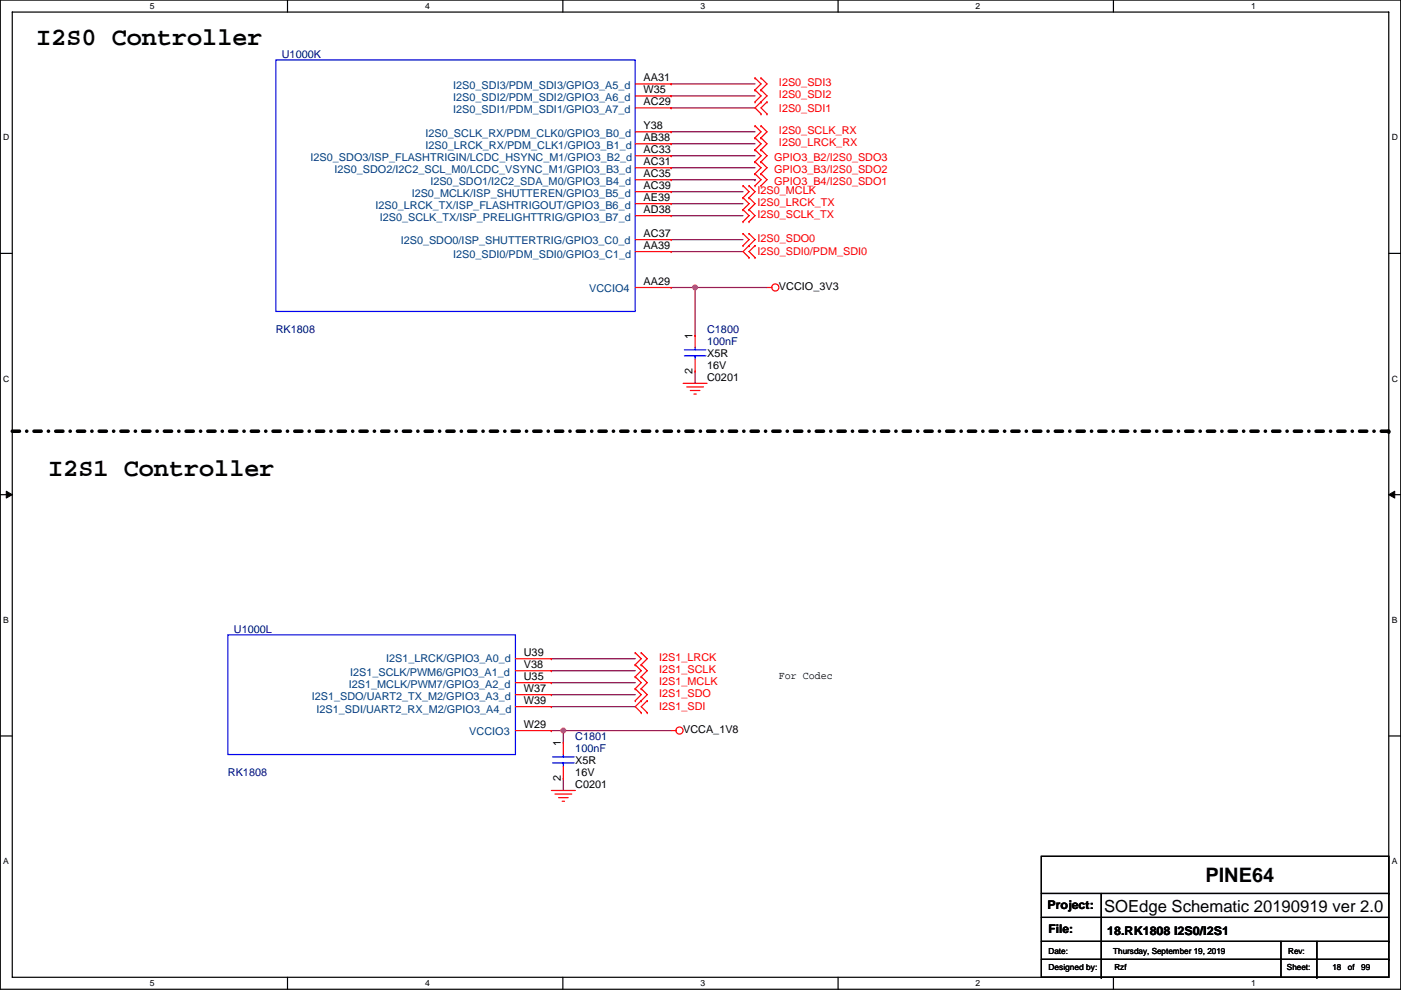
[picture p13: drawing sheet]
<svg xmlns="http://www.w3.org/2000/svg" width="297mm" height="210mm" viewBox="0 0 297 210" stroke-linecap="round" stroke-linejoin="round" font-family="sans-serif">
<defs><g id="words">
<g font-size="5.3">
<text x="7.7" y="9.6">I2S0 Controller</text>
<text x="10.2" y="101">I2S1 Controller</text>
</g>
<text font-size="4.2" x="255.6" y="187">PINE64</text>
<text font-size="3.5" x="234.1" y="193.4">SOEdge Schematic 20190919 ver 2.0</text>
<g font-size="2.5">
<text x="222.1" y="192.9">Project:</text>
<text x="222.3" y="198">File:</text>
<text x="234.8" y="198.2">18.RK1808 I2S0/I2S1</text>
</g>
<g font-size="2.3" fill="#000080">
<text x="59.8" y="12.2">U1000K</text>
<text x="58.5" y="70.7">RK1808</text>
<text x="149.9" y="70.7">C1800</text>
<text x="149.9" y="73.2">100nF</text>
<text x="49.6" y="134.2">U1000L</text>
<text x="122" y="157">C1801</text>
<text x="122" y="159.6">100nF</text>
<text x="48.3" y="164.6">RK1808</text>
</g>
<g font-size="2.3">
<text x="136.5" y="17.3">AA31</text>
<text x="136.5" y="19.8">W35</text>
<text x="136.5" y="22.4">AC29</text>
<text x="136.5" y="30">AB38</text>
<text x="136.5" y="27.4">Y38</text>
<text x="136.5" y="32.6">AC33</text>
<text x="136.5" y="35.1">AC31</text>
<text x="136.5" y="40.1">AC39</text>
<text x="136.5" y="37.6">AC35</text>
<text x="136.5" y="45.2">AD38</text>
<text x="136.5" y="42.7">AE39</text>
<text x="136.5" y="50.3">AC37</text>
<text x="136.5" y="52.8">AA39</text>
<text x="136.5" y="60.5">AA29</text>
<text x="165.2" y="61.5">VCCIO_3V3</text>
<text x="146.9" y="71.9" transform="rotate(-90 146.9 71.9)">1</text>
<text x="149.9" y="75.7">X5R</text>
<text x="146.9" y="79.3" transform="rotate(-90 146.9 79.3)">2</text>
<text x="149.9" y="80.8">C0201</text>
<text x="149.9" y="78.3">16V</text>
<text x="111.1" y="139.2">U39</text>
<text x="111.1" y="141.7">V38</text>
<text x="111.1" y="146.8">W37</text>
<text x="111.1" y="149.4">W39</text>
<text x="111.1" y="144.3">U35</text>
<text x="165.2" y="144.1">For Codec</text>
<text x="111.1" y="154.4">W29</text>
<text x="144.8" y="155.5">VCCA_1V8</text>
<text x="118.9" y="158.3" transform="rotate(-90 118.9 158.3)">1</text>
<text x="118.9" y="165.7" transform="rotate(-90 118.9 165.7)">2</text>
<text x="122" y="167.2">C0201</text>
<text x="122" y="162.1">X5R</text>
<text x="122" y="164.6">16V</text>
</g>
<g font-size="2.3" fill="#004080">
<text x="96.1" y="21.4">I2S0_SDI2/PDM_SDI2/GPIO3_A6_d</text>
<text x="96.1" y="18.8">I2S0_SDI3/PDM_SDI3/GPIO3_A5_d</text>
<text x="96.1" y="23.9">I2S0_SDI1/PDM_SDI1/GPIO3_A7_d</text>
<text x="90.2" y="29">I2S0_SCLK_RX/PDM_CLK0/GPIO3_B0_d</text>
<text x="65.8" y="34.1">I2S0_SDO3/ISP_FLASHTRIGIN/LCDC_HSYNC_M1/GPIO3_B2_d</text>
<text x="90.2" y="31.5">I2S0_LRCK_RX/PDM_CLK1/GPIO3_B1_d</text>
<text x="70.9" y="36.6">I2S0_SDO2/I2C2_SCL_M0/LCDC_VSYNC_M1/GPIO3_B3_d</text>
<text x="87.3" y="41.7">I2S0_MCLK/ISP_SHUTTEREN/GPIO3_B5_d</text>
<text x="91.2" y="39.2">I2S0_SDO1/I2C2_SDA_M0/GPIO3_B4_d</text>
<text x="79.6" y="44.2">I2S0_LRCK_TX/ISP_FLASHTRIGOUT/GPIO3_B6_d</text>
<text x="80.5" y="46.8">I2S0_SCLK_TX/ISP_PRELIGHTTRIG/GPIO3_B7_d</text>
<text x="85" y="51.9">I2S0_SDO0/ISP_SHUTTERTRIG/GPIO3_C0_d</text>
<text x="96.1" y="54.7">I2S0_SDI0/PDM_SDI0/GPIO3_C1_d</text>
<text x="124.9" y="62">VCCIO4</text>
<text x="74.2" y="143.3">I2S1_SCLK/PWM6/GPIO3_A1_d</text>
<text x="81.8" y="140.5">I2S1_LRCK/GPIO3_A0_d</text>
<text x="66.1" y="148.4">I2S1_SDO/UART2_TX_M2/GPIO3_A3_d</text>
<text x="74" y="145.8">I2S1_MCLK/PWM7/GPIO3_A2_d</text>
<text x="67.1" y="151.2">I2S1_SDI/UART2_RX_M2/GPIO3_A4_d</text>
<text x="99.5" y="156">VCCIO3</text>
</g>
<g font-size="2.3" fill="#f00">
<text x="165.2" y="18.3">I2S0_SDI3</text>
<text x="165.2" y="20.9">I2S0_SDI2</text>
<text x="165.2" y="23.7">I2S0_SDI1</text>
<text x="165.2" y="28.5">I2S0_SCLK_RX</text>
<text x="164.1" y="34.1">GPIO3_B2/I2S0_SDO3</text>
<text x="165.2" y="31">I2S0_LRCK_RX</text>
<text x="160.6" y="41.2">I2S0_MCLK</text>
<text x="164.1" y="36.6">GPIO3_B3/I2S0_SDO2</text>
<text x="164.1" y="39.2">GPIO3_B4/I2S0_SDO1</text>
<text x="160.6" y="46.3">I2S0_SCLK_TX</text>
<text x="160.6" y="43.7">I2S0_LRCK_TX</text>
<text x="160.6" y="51.4">I2S0_SDO0</text>
<text x="160.6" y="54.1">I2S0_SDI0/PDM_SDI0</text>
<text x="139.8" y="140.3">I2S1_LRCK</text>
<text x="139.8" y="142.8">I2S1_SCLK</text>
<text x="139.8" y="145.3">I2S1_MCLK</text>
<text x="139.8" y="147.9">I2S1_SDO</text>
<text x="139.8" y="150.7">I2S1_SDI</text>
</g>
<g font-size="1.8">
<text x="31.8" y="1.9">5</text>
<text x="90.1" y="1.9">4</text>
<text x="148.5" y="1.9">3</text>
<text x="206.9" y="1.9">2</text>
<text x="265.2" y="1.9">1</text>
<text x=".7" y="29.8">D</text>
<text x="295.1" y="29.8">D</text>
<text x=".7" y="81">C</text>
<text x="295.1" y="81">C</text>
<text x=".7" y="132.1">B</text>
<text x="295.1" y="132.1">B</text>
<text x=".7" y="183.3">A</text>
<text x="295.1" y="183.3">A</text>
<text x="222.3" y="202.3">Date:</text>
<text x="236" y="202.3">Thursday, September 19, 2019</text>
<text x="273.1" y="202.3">Rev:</text>
<text x="31.8" y="209.2">5</text>
<text x="90.1" y="209.2">4</text>
<text x="148.5" y="209.2">3</text>
<text x="206.9" y="209.2">2</text>
<text x="222.3" y="205.8">Designed by:</text>
<text x="236.3" y="205.8">Rzf</text>
<text x="265.2" y="209.2">1</text>
<text x="272.9" y="205.8">Sheet:</text>
<text x="282.5" y="205.8">18</text>
<text x="285.8" y="205.8">of</text>
<text x="288.6" y="205.8">99</text>
</g>
</g></defs>
<path d="M.1 0h296.9v209.8h-296.9zM2.6 2.6h291.8v204.7h-291.8z" fill="none" stroke="#000" stroke-width=".25"/>
<g fill="#fff">
<path d="M31.8 .3h1v2h-1z"/>
<path d="M31.8 207.5h1v2.1h-1z"/>
</g>
<path d="M61 0v2.6M61 207.3v2.5" fill="none" stroke="#000" stroke-width=".25"/>
<g fill="#fff">
<path d="M90.1 .3h1v2h-1z"/>
<path d="M90.1 207.5h1v2.1h-1z"/>
</g>
<path d="M119.3 0v2.6M119.3 207.3v2.5" fill="none" stroke="#000" stroke-width=".25"/>
<g fill="#fff">
<path d="M148.5 .3h1v2h-1z"/>
<path d="M148.5 207.5h1v2.1h-1z"/>
</g>
<path d="M177.7 0v2.6M177.7 207.3v2.5" fill="none" stroke="#000" stroke-width=".25"/>
<g fill="#fff">
<path d="M206.9 .3h1v2h-1z"/>
<path d="M206.9 207.5h1v2.1h-1z"/>
</g>
<path d="M236.1 0v2.6M236.1 207.3v2.5" fill="none" stroke="#000" stroke-width=".25"/>
<g fill="#fff">
<path d="M265.2 .3h1v2h-1z"/>
<path d="M265.2 207.5h1v2.1h-1z"/>
<path d="M.7 28.2h1.3v2h-1.3z"/>
<path d="M295.1 28.2h1.3v2h-1.3z"/>
<path d="M.7 79.3h1.3v2.1h-1.3z"/>
<path d="M295.1 79.3h1.3v2.1h-1.3z"/>
</g>
<path d="M.1 53.7h2.5M294.4 53.7h2.6" fill="none" stroke="#000" stroke-width=".25"/>
<g fill="#fff">
<path d="M.7 130.5h1.2v2h-1.2z"/>
<path d="M295.1 130.5h1.2v2h-1.2z"/>
</g>
<path d="M.1 104.9h2.5M294.4 104.9h2.6" fill="none" stroke="#000" stroke-width=".25"/>
<g fill="#000" stroke="#000" stroke-width=".21">
<path d="M1.3 104.2l1.3 .7-1.3 .7z" fill-rule="evenodd"/>
<path d="M294.4 104.9l1.3-.7v1.4z" fill-rule="evenodd"/>
</g>
<g fill="#fff">
<path d="M.7 181.7h1.2v2h-1.2z"/>
<path d="M295.1 181.7h1.2v2h-1.2z"/>
</g>
<g fill="none" stroke="#000" stroke-width=".25">
<path d="M.1 156.1h2.5M294.4 156.1h2.6M220.8 181.6h73.6v25.7h-73.6zM220.8 189.5h73.6M220.8 194.6h73.6M220.8 199.7h73.6M233.5 189.5v17.8M271.6 199.7v7.6M279.2 199.7v7.6M294.4 189.5h.1M294.4 199.7h.1M220.8 203.5h73.6"/>
<path d="M233.5 207.3h.1M279.2 207.3h.1M294.4 203.5h.1"/>
</g>
<path d="M2.6 91.5h291.8M294.4 91.5h.1" fill="none" stroke="#000" stroke-width=".76" stroke-dasharray="1.5 1.5 0 1.5"/>
<g fill="none" stroke="#800040" stroke-width=".25">
<path d="M142.3 17.8h17.8M142.3 30.5h17.8M142.3 28h17.8M142.3 20.3h17.8M142.3 22.9h17.8M142.3 35.6h17.8M142.3 33h17.8M142.3 38.1h17.8M160.1 38.1h.1M142.3 43.2h15.2M142.3 45.7h15.2M142.3 40.7h15.2"/>
<path d="M142.3 50.8h15.2M142.3 53.4h15.2M142.3 61h20.3M147.4 61h.1M147.4 61v10.1M147.4 78.8v2.5M116.9 139.7h17.8M116.9 155h.1M116.9 142.3h17.8M116.9 144.8h17.8M116.9 147.3h17.8M116.9 149.9h17.8"/>
<path d="M116.9 155h25.4M119.4 155v2.5M119.4 165.1v2.6"/>
</g>
<g fill="#f0f" stroke="#f0f" stroke-width=".25">
<circle cx="119.4" cy="154.9" r=".5"/>
<circle cx="147.4" cy="61" r=".5"/>
</g>
<g fill="none" stroke="#f00" stroke-width=".25">
<path d="M134.7 17.8h7.6M142.3 17.8h.1M160.1 19.1h.1M160.1 16.5h.1M160.1 16.5l1.3 1.3-1.3 1.3M160.1 19.1l1.3 1.2-1.3 1.3M161.4 19.1h.1M161.4 16.5h.1M161.4 16.5l1.2 1.3-1.2 1.3M161.4 19.1l1.2 1.2-2.5 2.6 1.3 1.3M134.7 30.5h7.6M134.7 20.3h7.6"/>
<path d="M134.7 38.1h7.6M134.7 33h7.6M134.7 28h7.6M134.7 35.6h7.6M134.7 22.9h7.6M142.3 30.5h.1M142.3 20.3h.1M142.3 38.1h.1M142.3 33h.1M142.3 28h.1M142.3 35.6h.1M142.3 22.9h.1"/>
<path d="M157.5 39.4h.1M157.5 39.4l1.3 1.3-1.3 1.2M158.8 39.4h.1M158.8 39.4l1.3 1.3-1.3 1.2M160.1 36.9h.1M160.1 34.3h.1M160.1 31.8h.1M160.1 29.2h.1M160.1 26.7h.1M160.1 21.6h.1M160.1 39.4h.1M160.1 36.9l1.3 1.2-1.3 1.3"/>
<path d="M160.1 34.3l1.3 1.3-1.3 1.3M160.1 29.2l1.3 1.3-1.3 1.3M160.1 26.7l1.3 1.3-1.3 1.2M160.1 31.8l1.3 1.2-1.3 1.3M161.4 36.9h.1M161.4 34.3h.1M161.4 31.8h.1M161.4 29.2h.1M161.4 26.7h.1M161.4 21.6h.1M161.4 24.2h.1M161.4 39.4h.1"/>
<path d="M161.4 36.9l1.2 1.2-1.2 1.3M161.4 34.3l1.2 1.3-1.2 1.3M161.4 29.2l1.2 1.3-1.2 1.3M161.4 26.7l1.2 1.3-1.2 1.2M161.4 31.8l1.2 1.2-1.2 1.3M162.6 24.2h.1M162.6 21.6h.1M162.6 21.6l-1.2 1.3 1.2 1.3M134.7 45.7h7.6M134.7 40.7h7.6M134.7 43.2h7.6M134.7 53.4h7.6"/>
<path d="M134.7 50.8h7.6M142.3 45.7h.1M142.3 40.7h.1M142.3 43.2h.1M142.3 53.4h.1M142.3 50.8h.1M157.5 47h.1M157.5 44.5h.1M157.5 41.9h.1M157.5 52.1h.1M157.5 49.6h.1M157.5 44.5l1.3 1.2-1.3 1.3"/>
<path d="M157.5 41.9l1.3 1.3-1.3 1.3M157.5 49.6l1.3 1.2-1.3 1.3M158.8 52.1h.1M158.8 54.6h.1M158.8 47h.1M158.8 44.5h.1M158.8 41.9h.1M158.8 49.6h.1M158.8 49.6l1.3 1.2-2.6 2.6 1.3 1.2M158.8 44.5l1.3 1.2-1.3 1.3M158.8 41.9l1.3 1.3-1.3 1.3M160.1 54.6h.1"/>
<path d="M160.1 52.1h.1M160.1 52.1l-1.3 1.3 1.3 1.2M134.7 61h7.6M142.3 61h.1M147.4 71.1h.1M147.4 78.8h.1M147.4 71.1v2.6M147.4 76.2v2.6M162.6 61h1M144.8 81.3h5.1M145.6 82.1h3.6M146.4 82.8h2"/>
<path d="M147.1 83.6h.5M109.3 139.7h7.6M116.9 139.7h.1M134.7 138.5h.1M134.7 138.5l1.3 1.2-1.3 1.3M136 138.5h.1M136 138.5l1.2 1.2-1.2 1.3M109.3 155h7.6M109.3 147.3h7.6M109.3 149.9h7.6M109.3 144.8h7.6M109.3 142.3h7.6"/>
<path d="M116.9 147.3h.1M116.9 149.9h.1M116.9 144.8h.1M116.9 142.3h.1M116.9 155h.1M119.4 157.5h.1M119.4 157.5v2.5M134.7 141h.1M134.7 143.5h.1M134.7 146.1h.1M134.7 148.6h.1M134.7 141l1.3 1.3-1.3 1.2"/>
<path d="M134.7 143.5l1.3 1.3-1.3 1.3M134.7 146.1l1.3 1.2-1.3 1.3M136 141h.1M136 143.5h.1M136 146.1h.1M136 148.6h.1M136 151.2h.1M136 141l1.2 1.3-1.2 1.2M136 143.5l1.2 1.3-1.2 1.3M136 146.1l1.2 1.2-2.5 2.6 1.3 1.3M137.2 151.2h.1M137.2 148.6h.1"/>
<path d="M137.2 148.6l-1.2 1.3 1.2 1.3M142.3 155h1M116.9 167.7h5.1M117.7 168.4h3.5M118.4 169.2h2.1M119.2 169.9h.5M119.4 165.1h.1M119.4 162.6v2.5"/>
<circle cx="164.4" cy="61" r=".76"/>
<circle cx="144.1" cy="154.9" r=".76"/>
</g>
<path d="M58.5 12.7h76.2v53.4h-76.2zM145.1 75.5h4.6M145.1 74.2h4.6M147.4 75.5h.1M147.4 73.7v.5M147.4 75.5v.7M48.3 134.6h61v25.4h-61zM117.2 161.8h4.5M117.2 160.5h4.5M119.4 161.8h.1M119.4 160v.5M119.4 161.8v.8" fill="none" stroke="#00f" stroke-width=".25"/>
<use href="#words"/>
</svg>
